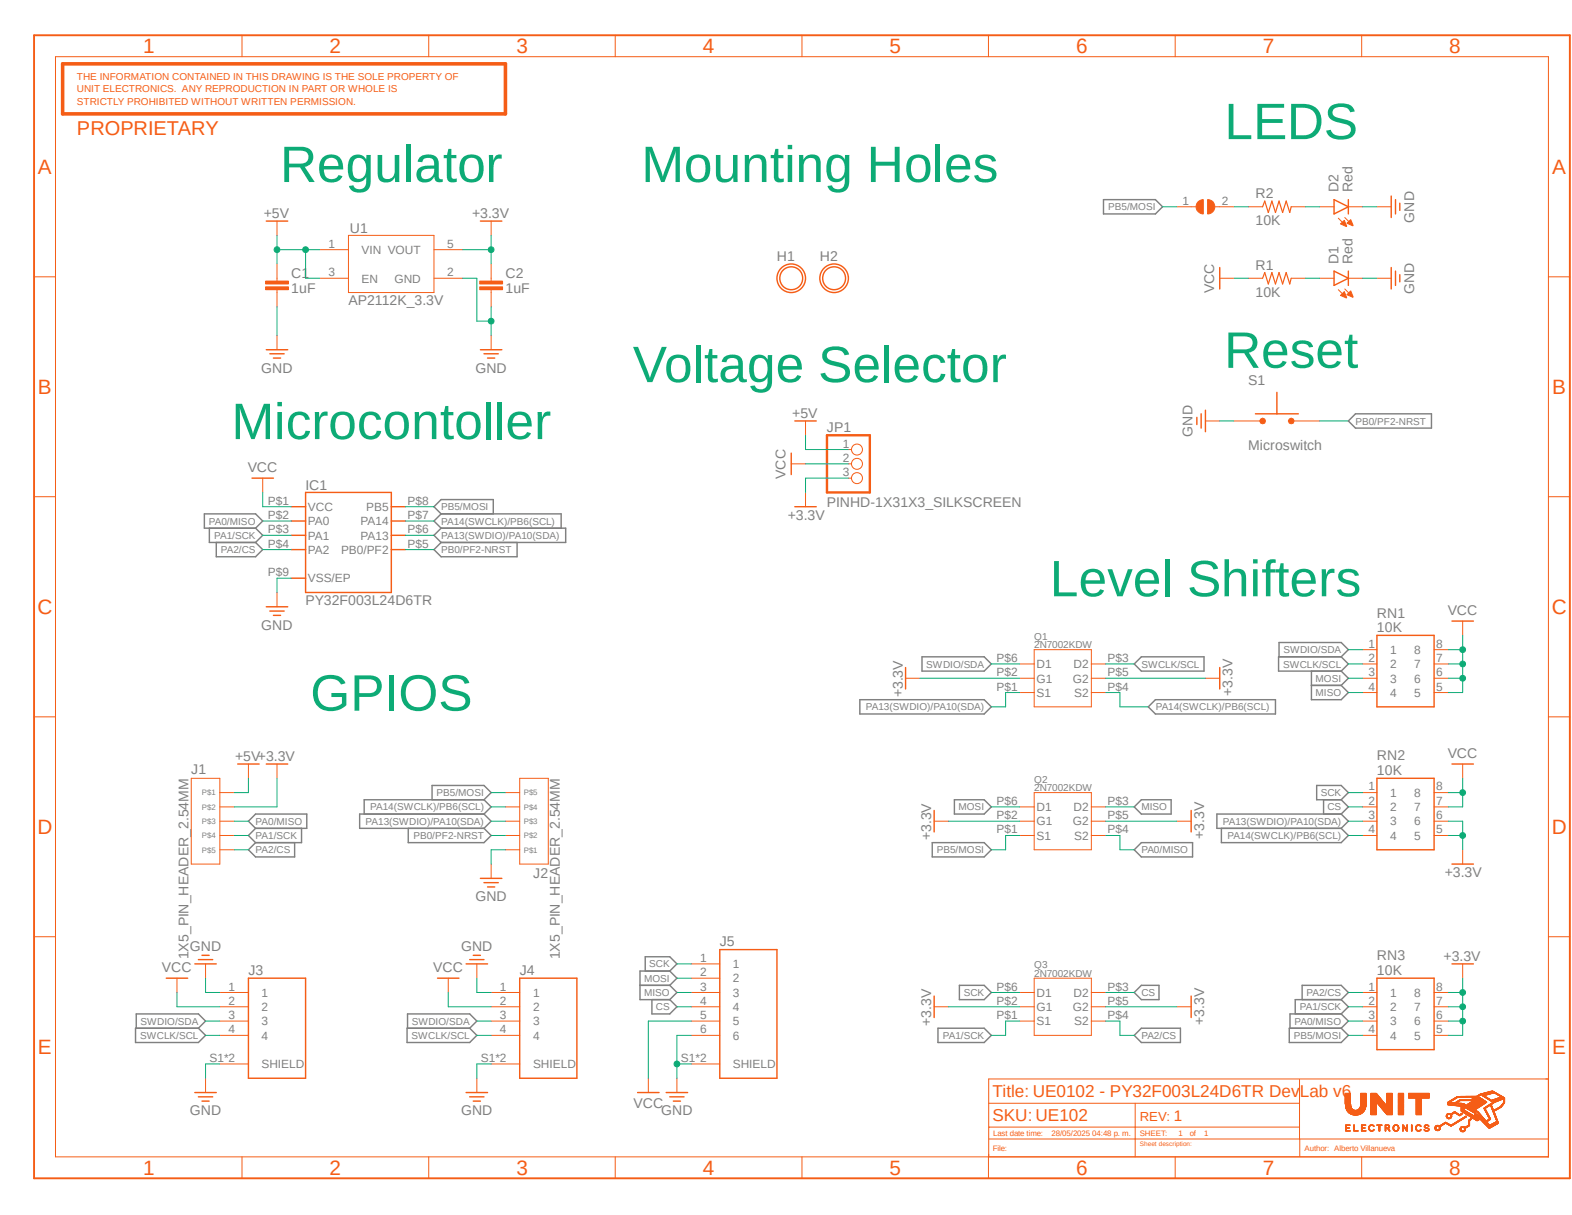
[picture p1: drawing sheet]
<svg xmlns="http://www.w3.org/2000/svg" width="279mm" height="216mm" viewBox="0 0 279 216" stroke-linecap="round" stroke-linejoin="round" font-family="sans-serif">
<defs><g id="words">
<g font-size="9.1" fill="#0dab76">
<text x="217.6" y="24.7">LEDS</text>
<text x="49.8" y="32.3">Regulator</text>
<text x="114" y="32.3">Mounting Holes</text>
<text x="217.6" y="65.4">Reset</text>
<text x="112.5" y="67.9">Voltage Selector</text>
<text x="41.1" y="78">Microcontoller</text>
<text x="186.6" y="106">Level Shifters</text>
<text x="55.2" y="126.3">GPIOS</text>
</g>
<g font-size="3.7" fill="#f55d16">
<text x="25.4" y="9.5">1</text>
<text x="58.6" y="9.5">2</text>
<text x="91.8" y="9.5">3</text>
<text x="124.9" y="9.5">4</text>
<text x="158.1" y="9.5">5</text>
<text x="191.3" y="9.5">6</text>
<text x="224.4" y="9.5">7</text>
<text x="257.6" y="9.5">8</text>
<text x="6.7" y="30.9">A</text>
<text x="275.9" y="30.9">A</text>
<text x="6.7" y="70">B</text>
<text x="275.9" y="70">B</text>
<text x="6.6" y="109.1">C</text>
<text x="275.8" y="109.1">C</text>
<text x="6.6" y="148.3">D</text>
<text x="275.8" y="148.3">D</text>
<text x="6.7" y="187.3">E</text>
<text x="275.9" y="187.3">E</text>
<text x="25.4" y="208.8">1</text>
<text x="58.6" y="208.8">2</text>
<text x="91.8" y="208.8">3</text>
<text x="124.9" y="208.8">4</text>
<text x="158.1" y="208.8">5</text>
<text x="191.3" y="208.8">6</text>
<text x="224.4" y="208.8">7</text>
<text x="257.6" y="208.8">8</text>
</g>
<text font-size="3.6" fill="#f55d16" x="13.7" y="24">PROPRIETARY</text>
<g font-size="3" fill="#f55d16">
<text x="176.4" y="195">Title: UE0102 - PY32F003L24D6TR DevLab v6</text>
<text x="176.4" y="199.2">SKU: UE102</text>
</g>
<text font-size="2.7" fill="#f55d16" x="208.7" y="199.2">1</text>
<g font-size="2.5" fill="#808080">
<text x="223.1" y="35.2">R2</text>
<text x="237.9" y="34.2" transform="rotate(-90 237.9 34.2)">D2</text>
<text x="240.4" y="34.2" transform="rotate(-90 240.4 34.2)">Red</text>
<text x="46.9" y="38.8">+5V</text>
<text x="62.2" y="41.3">U1</text>
<text x="83.9" y="38.8">+3.3V</text>
<text x="223.1" y="40">10K</text>
<text x="251.3" y="39.5" transform="rotate(-90 251.3 39.5)">GND</text>
<text x="138.1" y="46.4">H1</text>
<text x="145.7" y="46.4">H2</text>
<text x="223.1" y="47.9">R1</text>
<text x="237.9" y="46.9" transform="rotate(-90 237.9 46.9)">D1</text>
<text x="240.4" y="46.9" transform="rotate(-90 240.4 46.9)">Red</text>
<text x="51.8" y="52">1uF</text>
<text x="51.8" y="49.4">C1</text>
<text x="89.8" y="52">1uF</text>
<text x="89.8" y="49.4">C2</text>
<text x="215.8" y="52.1" transform="rotate(-90 215.8 52.1)">VCC</text>
<text x="223.1" y="52.7">10K</text>
<text x="251.3" y="52.2" transform="rotate(-90 251.3 52.2)">GND</text>
<text x="61.9" y="54.3">AP2112K_3.3V</text>
<text x="46.4" y="66.2">GND</text>
<text x="84.5" y="66.2">GND</text>
<text x="221.9" y="68.5">S1</text>
<text x="140.8" y="74.3">+5V</text>
<text x="147" y="76.7">JP1</text>
<text x="212" y="77.6" transform="rotate(-90 212 77.6)">GND</text>
<text x="44" y="83.9">VCC</text>
<text x="221.9" y="79.9">Microswitch</text>
<text x="54.3" y="87">IC1</text>
<text x="139.6" y="85.1" transform="rotate(-90 139.6 85.1)">VCC</text>
<text x="140" y="92.3">+3.3V</text>
<text x="147" y="90">PINHD-1X31X3_SILKSCREEN</text>
<text x="54.3" y="107.6">PY32F003L24D6TR</text>
<text x="46.4" y="111.9">GND</text>
<text x="244.7" y="112.3">10K</text>
<text x="244.7" y="109.7">RN1</text>
<text x="257.3" y="109.3">VCC</text>
<text x="160.4" y="123.9" transform="rotate(-90 160.4 123.9)">+3.3V</text>
<text x="219.1" y="123.7" transform="rotate(-90 219.1 123.7)">+3.3V</text>
<text x="34" y="137.5">J1</text>
<text x="41.8" y="135.3">+5V+3.3V</text>
<text x="244.7" y="137.7">10K</text>
<text x="244.7" y="135.1">RN2</text>
<text x="257.3" y="134.7">VCC</text>
<text x="165.5" y="149.3" transform="rotate(-90 165.5 149.3)">+3.3V</text>
<text x="214" y="149.1" transform="rotate(-90 214 149.1)">+3.3V</text>
<text x="256.8" y="155.8">+3.3V</text>
<text x="84.5" y="160.1">GND</text>
<text x="94.8" y="156.1">J2</text>
<text x="28.8" y="172.8">VCC</text>
<text x="33.5" y="170.5" transform="rotate(-90 33.5 170.5)">1X5_PIN_HEADER_2.54MM</text>
<text x="33.7" y="169">GND</text>
<text x="44.2" y="173.2">J3</text>
<text x="77" y="172.8">VCC</text>
<text x="82" y="169">GND</text>
<text x="92.4" y="173.2">J4</text>
<text x="99.5" y="170.5" transform="rotate(-90 99.5 170.5)">1X5_PIN_HEADER_2.54MM</text>
<text x="127.9" y="168.1">J5</text>
<text x="244.7" y="173.2">10K</text>
<text x="244.7" y="170.6">RN3</text>
<text x="256.6" y="170.8">+3.3V</text>
<text x="165.5" y="182.3" transform="rotate(-90 165.5 182.3)">+3.3V</text>
<text x="214" y="182.1" transform="rotate(-90 214 182.1)">+3.3V</text>
<text x="112.6" y="196.9">VCC</text>
<text x="33.7" y="198.2">GND</text>
<text x="82" y="198.2">GND</text>
<text x="117.5" y="198.2">GND</text>
</g>
<text font-size="2.3" fill="#f55d16" x="202.6" y="199.1">REV:</text>
<g font-size="2.1" fill="#808080">
<text x="210.2" y="36.4">1</text>
<text x="217.2" y="36.4">2</text>
<text x="58.4" y="44">1</text>
<text x="64.3" y="45.1">VIN VOUT</text>
<text x="79.5" y="44">5</text>
<text x="58.4" y="49.1">3</text>
<text x="64.3" y="50.2">EN</text>
<text x="70.1" y="50.2">GND</text>
<text x="79.5" y="49.1">2</text>
<text x="149.8" y="79.5">1</text>
<text x="149.8" y="82.1">2</text>
<text x="47.6" y="89.7">P$1</text>
<text x="72.4" y="89.7">P$8</text>
<text x="149.8" y="84.6">3</text>
<text x="47.6" y="92.2">P$2</text>
<text x="47.6" y="94.8">P$3</text>
<text x="54.7" y="90.8">VCC</text>
<text x="54.7" y="93.3">PA0</text>
<text x="54.7" y="95.9">PA1</text>
<text x="64.1" y="95.9">PA13</text>
<text x="64.1" y="93.3">PA14</text>
<text x="65.1" y="90.8">PB5</text>
<text x="72.4" y="94.8">P$6</text>
<text x="72.4" y="92.2">P$7</text>
<text x="47.6" y="97.3">P$4</text>
<text x="54.7" y="98.4">PA2</text>
<text x="60.6" y="98.4">PB0/PF2</text>
<text x="72.4" y="97.3">P$5</text>
<text x="47.6" y="102.4">P$9</text>
<text x="54.7" y="103.5">VSS/EP</text>
<text x="177.1" y="117.6">P$6</text>
<text x="184.2" y="118.7">D1</text>
<text x="190.8" y="118.7">D2</text>
<text x="196.8" y="117.6">P$3</text>
<text x="243.2" y="115.1">1</text>
<text x="243.2" y="117.6">2</text>
<text x="247.1" y="116.2">1</text>
<text x="247.1" y="118.7">2</text>
<text x="251.4" y="118.7">7</text>
<text x="251.4" y="116.2">8</text>
<text x="255.3" y="117.6">7</text>
<text x="255.3" y="115.1">8</text>
<text x="177.1" y="120.2">P$2</text>
<text x="177.1" y="122.7">P$1</text>
<text x="184.2" y="121.3">G1</text>
<text x="184.2" y="123.8">S1</text>
<text x="190.7" y="121.3">G2</text>
<text x="190.9" y="123.8">S2</text>
<text x="196.8" y="120.2">P$5</text>
<text x="196.8" y="122.7">P$4</text>
<text x="243.2" y="120.2">3</text>
<text x="243.2" y="122.7">4</text>
<text x="247.1" y="121.3">3</text>
<text x="247.1" y="123.8">4</text>
<text x="251.4" y="123.8">5</text>
<text x="251.4" y="121.3">6</text>
<text x="255.3" y="122.7">5</text>
<text x="255.3" y="120.2">6</text>
<text x="177.1" y="143">P$6</text>
<text x="196.8" y="143">P$3</text>
<text x="243.2" y="140.5">1</text>
<text x="243.2" y="143">2</text>
<text x="247.1" y="141.6">1</text>
<text x="251.4" y="141.6">8</text>
<text x="255.3" y="143">7</text>
<text x="255.3" y="140.5">8</text>
<text x="177.1" y="145.5">P$2</text>
<text x="177.1" y="148.1">P$1</text>
<text x="184.2" y="144.1">D1</text>
<text x="184.2" y="146.7">G1</text>
<text x="184.2" y="149.2">S1</text>
<text x="190.7" y="146.7">G2</text>
<text x="190.8" y="144.1">D2</text>
<text x="190.9" y="149.2">S2</text>
<text x="196.8" y="145.5">P$5</text>
<text x="196.8" y="148.1">P$4</text>
<text x="243.2" y="145.5">3</text>
<text x="243.2" y="148.1">4</text>
<text x="247.1" y="144.1">2</text>
<text x="247.1" y="146.7">3</text>
<text x="247.1" y="149.2">4</text>
<text x="251.4" y="149.2">5</text>
<text x="251.4" y="146.7">6</text>
<text x="251.4" y="144.1">7</text>
<text x="255.3" y="148.1">5</text>
<text x="255.3" y="145.5">6</text>
<text x="124.4" y="170.9">1</text>
<text x="124.4" y="173.5">2</text>
<text x="130.3" y="172">1</text>
<text x="40.6" y="176">1</text>
<text x="40.6" y="178.6">2</text>
<text x="46.5" y="177.1">1</text>
<text x="46.5" y="179.7">2</text>
<text x="88.9" y="176">1</text>
<text x="88.9" y="178.6">2</text>
<text x="94.7" y="177.1">1</text>
<text x="94.7" y="179.7">2</text>
<text x="124.4" y="176">3</text>
<text x="124.4" y="178.6">4</text>
<text x="130.3" y="174.6">2</text>
<text x="130.3" y="177.1">3</text>
<text x="130.3" y="179.7">4</text>
<text x="177.1" y="176">P$6</text>
<text x="177.1" y="178.6">P$2</text>
<text x="184.2" y="177.1">D1</text>
<text x="184.2" y="179.7">G1</text>
<text x="190.7" y="179.7">G2</text>
<text x="190.8" y="177.1">D2</text>
<text x="196.8" y="178.6">P$5</text>
<text x="196.8" y="176">P$3</text>
<text x="243.2" y="176">1</text>
<text x="243.2" y="178.6">2</text>
<text x="247.1" y="177.1">1</text>
<text x="247.1" y="179.7">2</text>
<text x="251.4" y="179.7">7</text>
<text x="251.4" y="177.1">8</text>
<text x="255.3" y="178.6">7</text>
<text x="255.3" y="176">8</text>
<text x="40.6" y="181.1">3</text>
<text x="40.6" y="183.6">4</text>
<text x="46.5" y="182.2">3</text>
<text x="46.5" y="184.7">4</text>
<text x="88.9" y="181.1">3</text>
<text x="88.9" y="183.6">4</text>
<text x="94.7" y="182.2">3</text>
<text x="94.7" y="184.7">4</text>
<text x="124.4" y="181.1">5</text>
<text x="124.4" y="183.6">6</text>
<text x="130.3" y="182.2">5</text>
<text x="130.3" y="184.7">6</text>
<text x="177.1" y="181.1">P$1</text>
<text x="184.2" y="182.2">S1</text>
<text x="190.9" y="182.2">S2</text>
<text x="196.8" y="181.1">P$4</text>
<text x="243.2" y="181.1">3</text>
<text x="243.2" y="183.6">4</text>
<text x="247.1" y="182.2">3</text>
<text x="247.1" y="184.7">4</text>
<text x="251.4" y="184.7">5</text>
<text x="251.4" y="182.2">6</text>
<text x="255.3" y="183.6">5</text>
<text x="255.3" y="181.1">6</text>
<text x="37.3" y="188.7">S1*2</text>
<text x="46.5" y="189.8">SHIELD</text>
<text x="85.5" y="188.7">S1*2</text>
<text x="94.7" y="189.8">SHIELD</text>
<text x="121" y="188.7">S1*2</text>
<text x="130.3" y="189.8">SHIELD</text>
</g>
<g font-size="1.8" fill="#f55d16">
<text x="13.7" y="14.1">THE INFORMATION CONTAINED IN THIS DRAWING IS THE SOLE PROPERTY OF</text>
<text x="13.7" y="16.4">UNIT ELECTRONICS. ANY REPRODUCTION IN PART OR WHOLE IS</text>
<text x="13.7" y="18.7">STRICTLY PROHIBITED WITHOUT WRITTEN PERMISSION.</text>
</g>
<g font-size="1.8" fill="#808080">
<text x="197" y="37.4">PB5/MOSI</text>
<text x="240.9" y="75.4">PB0/PF2-NRST</text>
<text x="37.1" y="93.2">PA0/MISO</text>
<text x="38.1" y="95.8">PA1/SCK</text>
<text x="78.4" y="90.7">PB5/MOSI</text>
<text x="78.4" y="93.2">PA14(SWCLK)/PB6(SCL)</text>
<text x="78.4" y="95.8">PA13(SWDIO)/PA10(SDA)</text>
<text x="39.2" y="98.3">PA2/CS</text>
<text x="78.4" y="98.3">PB0/PF2-NRST</text>
<text x="183.8" y="113.7">Q1</text>
<text x="164.6" y="118.6">SWDIO/SDA</text>
<text x="183.8" y="115.2">2N7002KDW</text>
<text x="202.9" y="118.6">SWCLK/SCL</text>
<text x="228.1" y="118.6">SWCLK/SCL</text>
<text x="228.1" y="116.1">SWDIO/SDA</text>
<text x="233.8" y="121.2">MOSI</text>
<text x="233.8" y="123.7">MISO</text>
<text x="153.9" y="126.2">PA13(SWDIO)/PA10(SDA)</text>
<text x="205.4" y="126.2">PA14(SWCLK)/PB6(SCL)</text>
<text x="77.6" y="141.5">PB5/MOSI</text>
<text x="183.8" y="140.6">2N7002KDW</text>
<text x="183.8" y="139.1">Q2</text>
<text x="234.7" y="141.5">SCK</text>
<text x="45.4" y="146.6">PA0/MISO</text>
<text x="45.4" y="149.1">PA1/SCK</text>
<text x="65" y="146.6">PA13(SWDIO)/PA10(SDA)</text>
<text x="65.8" y="144">PA14(SWCLK)/PB6(SCL)</text>
<text x="73.5" y="149.1">PB0/PF2-NRST</text>
<text x="170.4" y="144">MOSI</text>
<text x="202.9" y="144">MISO</text>
<text x="217.3" y="146.6">PA13(SWDIO)/PA10(SDA)</text>
<text x="218.1" y="149.1">PA14(SWCLK)/PB6(SCL)</text>
<text x="235.9" y="144">CS</text>
<text x="45.4" y="151.6">PA2/CS</text>
<text x="166.5" y="151.6">PB5/MOSI</text>
<text x="202.9" y="151.6">PA0/MISO</text>
<text x="115.4" y="171.9">SCK</text>
<text x="183.8" y="173.6">2N7002KDW</text>
<text x="183.8" y="172">Q3</text>
<text x="114.5" y="174.5">MOSI</text>
<text x="114.5" y="177">MISO</text>
<text x="116.6" y="179.5">CS</text>
<text x="171.3" y="177">SCK</text>
<text x="202.9" y="177">CS</text>
<text x="231" y="179.5">PA1/SCK</text>
<text x="232.2" y="177">PA2/CS</text>
<text x="24.9" y="184.6">SWCLK/SCL</text>
<text x="25" y="182.1">SWDIO/SDA</text>
<text x="73.2" y="184.6">SWCLK/SCL</text>
<text x="73.2" y="182.1">SWDIO/SDA</text>
<text x="167.6" y="184.6">PA1/SCK</text>
<text x="202.9" y="184.6">PA2/CS</text>
<text x="230" y="184.6">PB5/MOSI</text>
<text x="230.1" y="182.1">PA0/MISO</text>
</g>
<g font-size="1.4" fill="#808080">
<text x="35.9" y="141.3">P$1</text>
<text x="35.9" y="143.9">P$2</text>
<text x="93.1" y="143.9">P$4</text>
<text x="93.1" y="141.3">P$5</text>
<text x="35.9" y="146.4">P$3</text>
<text x="35.9" y="149">P$4</text>
<text x="93.1" y="149">P$2</text>
<text x="93.1" y="146.4">P$3</text>
<text x="35.9" y="151.5">P$5</text>
<text x="93.1" y="151.5">P$1</text>
</g>
<g font-size="1.4" fill="#f55d16">
<text x="176.5" y="201.9">Last date time:</text>
<text x="186.9" y="201.9">28/05/2025 04:48 p. m.</text>
<text x="202.6" y="201.8">SHEET:</text>
<text x="209.5" y="201.9">1</text>
<text x="211.5" y="201.9">of</text>
<text x="214" y="201.9">1</text>
<text x="176.4" y="204.6">File:</text>
<text x="231.9" y="204.5">Author: Alberto Villanueva</text>
</g>
<text font-size="1.1" fill="#f55d16" x="202.6" y="203.7">Sheet description:</text>
</g></defs>
<path d="M5.5 5.9l273.9 204M279.4 5.9l-273.9 204" fill="none" stroke="#fff" stroke-width=".18"/>
<g fill="none" stroke="#808080" stroke-width=".25">
<path d="M196.1 35.5h9.3l1.2 1.2-1.2 1.3h-9.3zM239.6 74.8l1.3-1.3h13.5v2.6h-13.5zM36.3 91.3h9.1l1.3 1.3-1.3 1.3h-9.1zM37.2 93.9v2.5h8.2M38.4 96.4v2.5h7l1.3-1.2-1.3-1.3M45.4 93.9l1.3 1.2-1.3 1.3M78.4 93.9h22.1v2.5h-22.1M78.4 91.3h21.3v2.6M78.4 91.3l-1.3-1.3 1.3-1.2h9.3v2.5M78.4 96.4l-1.3 1.3 1.3 1.2h13.5v-2.5M78.4 91.3l-1.3 1.3 1.3 1.3M78.4 93.9l-1.3 1.2 1.3 1.3"/>
<path d="M163.9 116.7h11l1.3 1.3-1.3 1.3h-11zM202.9 116.7h11.1v2.6h-11.1l-1.3-1.3zM227.3 116.7v-2.5h11.1l1.2 1.2-1.2 1.3M233.1 119.3v5h5.3l1.2-1.2-1.2-1.3M238.4 116.7h-11.2v2.6h11.2M238.4 116.7l1.2 1.3-1.2 1.3M238.4 119.3l1.2 1.2-1.2 1.3M152.8 124.3h22.1l1.3 1.3-1.3 1.3h-22.1zM205.4 124.3h21.3v2.6h-21.3l-1.3-1.3zM233.1 121.8h5.3M234 139.6h4.4l1.2 1.2-1.2 1.3h-4.4zM45.4 144.7h9.1v2.5h-9.1l-1.2-1.3z"/>
<path d="M45.4 149.7l-1.2 1.3 1.2 1.3h7v-2.6M45.4 147.2l-1.2 1.3 1.2 1.2M53.6 147.2v2.5h-8.2M72.6 147.2v2.5h13.4l1.3-1.2-1.3-1.3M76.8 142.1v-2.5h9.2l1.3 1.2-1.3 1.3M86 144.7h-22.1v2.5h22.1M86 142.1h-21.3v2.6M86 142.1l1.3 1.3-1.3 1.3M86 144.7l1.3 1.2-1.3 1.3M165.7 149.7h9.2l1.3 1.3-1.3 1.3h-9.2zM169.6 142.1h5.3l1.3 1.3-1.3 1.3h-5.3zM201.6 143.4l1.3-1.3h5.3v2.6h-5.3z"/>
<path d="M201.6 151l1.3-1.3h9.1v2.6h-9.1zM217.1 147.2v2.5h21.3l1.2-1.2-1.2-1.3M235.2 142.1v2.6M238.4 144.7h-22.1v2.5h22.1M238.4 144.7l1.2 1.2-1.2 1.3M238.4 142.1l1.2 1.3-1.2 1.3M113.7 175.1h5.3M114.7 172.6v-2.6h4.3l1.3 1.3-1.3 1.3M115.9 177.6v2.6h3.1l1.3-1.3-1.3-1.3M119 172.6h-5.3v5h5.3M119 172.6l1.3 1.2-1.3 1.3M119 175.1l1.3 1.3-1.3 1.2"/>
<path d="M170.5 175.1h4.4l1.3 1.3-1.3 1.2h-4.4zM201.6 176.4l1.3-1.3h3.1v2.5h-3.1zM231.4 177.6v-2.5h7l1.2 1.3-1.2 1.2M238.4 177.6l1.2 1.3-1.2 1.3M238.4 177.6h-8.2v2.6M24.1 182.7h11.2l1.2 1.3-1.2 1.3h-11.2zM24.2 182.7v-2.5h11.1l1.2 1.2-1.2 1.3M72.3 182.7h11.2l1.3 1.3-1.3 1.3h-11.2zM72.4 182.7v-2.5h11.1l1.3 1.2-1.3 1.3M166.7 182.7h8.2l1.3 1.3-1.3 1.3h-8.2zM202.9 182.7h6.9v2.6h-6.9l-1.3-1.3zM229.2 182.7h9.2l1.2 1.3-1.2 1.3h-9.2z"/>
<path d="M238.4 180.2l1.2 1.2-1.2 1.3M238.4 180.2h-9.1v2.5"/>
</g>
<path d="M6.1 6.3h272.9v203.1h-272.9z" fill="none" stroke="#f55d16" stroke-width=".34"/>
<g fill="none" stroke="#f55d16" stroke-width=".18">
<path d="M9.9 10.1h265.3v195.5h-265.3zM43 6.3v3.8M76.2 6.3v3.8M109.3 6.3v3.8M142.5 6.3v3.8M175.7 6.3v3.8M208.9 6.3v3.8M242 6.3v3.8M6.1 49.2h3.8M56.9 44.4h5M56.9 49.4h5M61.9 41.8h15.2v10.2h-15.2z"/>
<path d="M77.1 44.4h5.1M77.1 49.4h5.1M87.3 59.6v2.5M275.2 49.2h3.8M6.1 88.3h3.8M275.2 88.3h3.8M49.2 105.3v2.5M6.1 127.4h3.8M275.2 127.4h3.8M6.1 166.5h3.8M275.2 166.5h3.8M175.7 196h55.3"/>
<path d="M201.8 196v9.6M231 191.8v10.6M239.1 196h.9M239.1 196.2h.9M239.1 196.1h.9M239.1 195.9h.9M239.1 195.8h.9M239.1 195.7h.9M239.1 195.6h.9M239.1 195.5h.9M239.1 195.4h.9M239.1 195.3h.9"/>
<path d="M239.1 195.2h.9M239.1 195.1h.9M239.1 195h.9M239.1 194.9h.9M239.1 194.8h.9M239.1 194.7h.9M239.1 194.6h.9M239.1 194.5h.9M239.1 194.4h.9M239.1 194.3h.9M239.1 196.6h1M239.1 196.5h1"/>
<path d="M239.1 196.4h1M239.1 196.3h1M239.2 200h.7M239.2 199.9h.7M239.2 196.8h1M239.2 196.7h1M239.2 196.7h.9M239.2 197h1.1M239.2 196.9h1M239.3 197.1h1M239.3 197h1M239.3 197.1h1.2"/>
<path d="M239.3 197.1h1.1M239.4 197.3h1.4M239.4 197.2h1.2M239.4 197.2h1.1M239.4 197.4h3.1M239.4 197.3h3.1M239.4 197.4h3M239.5 197.4h2.9M239.5 197.5h2.9M239.6 197.6h2.7M239.6 197.7h2.6M239.7 197.7h2.5"/>
<path d="M239.7 197.7h2.4M239.8 197.8h2.3M239.9 197.9h2.1M239.9 197.9h2M240 198h1.9M240.1 198h1.7M240.2 198h1.5M240.3 198.1h1.3M240.5 198.1h.9M240.6 200h.1M240.6 199.9h.1M240.7 198.2h.5"/>
<path d="M241.1 197.3h.1M241.1 197.3h1.4M241.3 197.2h1.3M241.4 197.2h1.2M241.4 197.1h1.2M241.5 197.1h1.1M241.6 197h1.1M241.6 196.9h1.1M241.7 196.9h1M241.7 196.8h1M241.8 196.7h.9M241.8 196.6h1"/>
<path d="M241.8 196.5h1M241.9 196h.9M241.9 196.5h.9M241.9 196.4h.9M241.9 196.3h.9M241.9 196.2h.9M241.9 196.1h.9M241.9 195.9h.9M241.9 195.8h.9M241.9 195.7h.9M241.9 195.6h.9M241.9 195.5h.9"/>
<path d="M241.9 195.4h.9M241.9 195.3h.9M241.9 195.2h.9M241.9 195.1h.9M241.9 195h.9M241.9 194.9h.9M241.9 194.8h.9M241.9 194.7h.9M241.9 194.6h.9M241.9 194.5h.9M241.9 194.4h.9M241.9 194.3h.9"/>
<path d="M242 200h.7M242 199.9h.7M243.4 200h.3M243.5 199.9h.6M243.6 199.9h.4M243.7 196h.9M243.7 198.1h.9M243.7 198h.9M243.7 197.9h.9M243.7 197.8h.9M243.7 197.7h.9M243.7 197.6h.9"/>
<path d="M243.7 197.5h.9M243.7 197.4h.9M243.7 197.3h.9M243.7 197.2h.9M243.7 197.1h.9M243.7 197h.9M243.7 196.9h.9M243.7 196.8h.9M243.7 196.7h.9M243.7 196.6h.9M243.7 196.5h.9M243.7 196.4h.9"/>
<path d="M243.7 196.3h.9M243.7 196.2h.9M243.7 196.1h.9M243.7 195.9h.9M243.7 195.8h2.2M243.7 195.7h2.1M243.7 195.6h2M243.7 195.5h2M243.7 195.5h1.9M243.7 195.4h1.8M243.7 195.3h1.8M243.7 195.3h1.7"/>
<path d="M243.7 195.2h1.7M243.7 195.2h1.6M243.7 195.1h1.6M243.7 195h1.5M243.7 194.9h1.5M243.7 194.9h1.4M243.7 194.8h1.4M243.7 194.7l1.3 .1M243.7 194.7h1.2M243.7 194.6h1.2M243.7 194.5h1.1M243.7 194.4h1"/>
<path d="M243.7 194.3h.9M243.9 200h.2M244.7 195.9h1.2M244.7 200h.9M244.7 199.9h.9M244.7 196h1.3M244.7 195.9h1.3M244.8 196h1.2M244.8 196h1.3M244.9 196.1h1.2M244.9 196.2h1.3M245 196.3h1.3"/>
<path d="M245.1 196.3h1.2M245.1 196.4h1.3M245.2 196.5h1.2M245.2 196.4h1.2M245.2 196.5h2.2M245.2 196.6h2.2M245.3 196.7h2.1M245.3 196.6h2.1M245.4 196.7h2M245.4 196.8h2M245.5 196.8h1.9M245.5 196.9h1.9"/>
<path d="M245.6 197h1.8M245.7 197.1h1.7M245.7 197.2h1.7M245.8 197.2h1.6M245.8 197.3h1.6M245.9 197.3h1.5M245.9 197.4h1.5M246 197.4h1.4M246 197.5h1.4M246.1 197.6h1.3M246.1 197.7h1.3M246.2 200h.7"/>
<path d="M246.2 199.9h.7M246.2 199.9h.6M246.2 197.7h1.2M246.3 197.8h1.1M246.3 197.9h1.1M246.4 197.9h1M246.4 198h1M246.5 198h.9M246.5 196h.9M246.5 198.1h.9M246.5 196.5h.9M246.5 196.4h.9"/>
<path d="M246.5 196.3h.9M246.5 196.2h.9M246.5 196.1h.9M246.5 195.9h.9M246.5 195.8h.9M246.5 195.7h.9M246.5 195.6h.9M246.5 195.5h.9M246.5 195.4h.9M246.5 195.3h.9M246.5 195.2h.9M246.5 195.1h.9"/>
<path d="M246.5 195h.9M246.5 194.9h.9M246.5 194.8h.9M246.5 194.7h.9M246.5 194.6h.9M246.5 194.5h.9M246.5 194.4h.9M246.5 194.3h.9M246.7 199.9h.1M247.8 200h.2M247.8 199.9h.6M247.9 199.9h.4"/>
<path d="M248 199.9h.1M248.2 199.9h.1M248.2 200h.3M248.5 196h1M248.5 198.1h1M248.5 198h1M248.5 197.9h1M248.5 197.8h1M248.5 197.7h1M248.5 197.6h1M248.5 197.5h1M248.5 197.4h1"/>
<path d="M248.5 197.3h1M248.5 197.2h1M248.5 197.1h1M248.5 197h1M248.5 196.9h1M248.5 196.8h1M248.5 196.7h1M248.5 196.6h1M248.5 196.5h1M248.5 196.4h1M248.5 196.3h1M248.5 196.2h1"/>
<path d="M248.5 196.1h1M248.5 195.9h1M248.5 195.8h1M248.5 195.7h1M248.5 195.6h1M248.5 195.5h1M248.5 195.4h1M248.5 195.3h1M248.5 195.2h1M248.5 195.1h1M248.5 195h1M248.5 194.9h1"/>
<path d="M248.5 194.8h1M248.5 194.7h1M248.5 194.6h1M248.5 194.5h1M248.5 194.4h1M248.5 194.3h1M249.3 200h.2M249.3 199.9h.1M250.1 200h.1M250.1 199.9h.1M250.4 195.1h3.6M250.4 195h3.6"/>
<path d="M250.4 194.9h3.6M250.4 194.8h3.6M250.4 194.7h3.6M250.4 194.6h3.6M250.4 194.5h3.6M250.4 194.4h3.6M250.4 194.3h3.6M250.9 200h.1M250.9 199.9h.1M251.7 196h.9M251.7 198.1h.9M251.7 198h.9"/>
<path d="M251.7 197.9h.9M251.7 197.8h.9M251.7 197.7h.9M251.7 197.6h.9M251.7 197.5h.9M251.7 197.4h.9M251.7 197.3h.9M251.7 197.2h.9M251.7 197.1h.9M251.7 197h.9M251.7 196.9h.9M251.7 196.8h.9"/>
<path d="M251.7 196.7h.9M251.7 196.6h.9M251.7 196.5h.9M251.7 196.4h.9M251.7 196.3h.9M251.7 196.2h.9M251.7 196.1h.9M251.7 195.9h.9M251.7 195.8h.9M251.7 195.7h.9M251.7 195.6h.9M251.7 195.5h.9"/>
<path d="M251.7 195.4h.9M251.7 195.3h.9M251.7 195.2h.9M251.8 200h.2M251.8 199.9h.6M251.9 199.9h.4M252 199.9h.1M252.2 199.9h.1M252.3 200h.2M253.2 200h.2M253.3 199.9h.5M253.4 199.9h.3"/>
<path d="M253.7 200h.2M255.4 200h.3M255.4 200h.1M255.6 200h.1M256 200h.3M256.1 199.9h.3M256.1 199.9h.4M256.2 199.9h.3M256.3 199.8h.3M256.4 199.7h.4M256.5 199.7h.3M256.5 199.6h.3"/>
<path d="M256.6 199.6h.7M256.7 199.6h.5M256.8 199.5h.3M256.9 199.4h.1M257 199.6h.4M257 198.4h.2M257 198.3h.2M257 198.2h.2M257.1 198.2h.2M257.1 198.1h.2M257.1 199.7h.3M257.1 198.5h.2"/>
<path d="M257.1 198h.3M257.1 198.6h.2M257.2 198h.9M257.2 199.7h.3M257.2 198.7h.7M257.2 198.6h.2M257.2 198h1M257.3 199.8h.3M257.3 198.7h.6M257.3 197.9h.5M257.3 198.8h.5M257.3 196h.2"/>
<path d="M257.3 196.3h1.7M257.3 196.3h1.3M257.3 196.3h.8M257.3 196.2h.4M257.3 196.2h.2M257.3 196.1h.2M257.3 196h1.9M257.3 196h1.6M257.3 195.9h1.1M257.3 195.9h.6M257.4 197.9h.3M257.4 195.8h.3"/>
<path d="M257.4 199.9h.4M257.4 198.8h.3M257.4 195.8h.4M257.4 198.8h.1M257.5 199.9h.3M257.5 195.7h.4M257.6 199.9h.6M257.6 200h.5M257.6 198h.5M257.6 198.6h.3M257.7 196.4h1.6M257.7 198.1h.3"/>
<path d="M257.7 195.6h.4M257.7 198.6h.2M257.8 198.1h.2M257.8 198.5h.2M257.8 196l2 .1M257.8 198.2h.2M257.8 195.6h.3M257.8 196.4h.1M257.9 195.5h.3M257.9 198.5h.1M257.9 198.4h.1M257.9 198.3h.1"/>
<path d="M257.9 198.2h.1M257.9 196.4h.1M257.9 195.5h.4M258 199.9h.3M258 197.9h.3M258 195.7h-.4M258 195.5h.3M258 199.9h.4M258.1 197.8h.3M258.1 196.4h1.7M258.1 195.4h.3M258.1 199.8h.3"/>
<path d="M258.1 196.3h.1M258.1 196v.1M258.1 195.4h.4M258.2 199.8h.3M258.2 196.3h.1M258.2 197.7h.7M258.2 195.3h.3M258.2 199.7h.4M258.2 196l.1 .1M258.3 197.7h.5M258.3 195.3h.3M258.3 199.7h.4"/>
<path d="M258.4 197.7h.3M258.4 195.2h.3M258.4 197.6h.3M258.4 196.1h1.7M258.4 199.6h.3M258.4 199.6h.4M258.5 195.2h.3M258.5 196.5h1.4M258.5 199.6h.4M258.5 197.5l.1 .1M258.5 195.9v.1M258.6 195.1h.3"/>
<path d="M258.6 199.5h.3M258.7 197.8h.3M258.7 195.9h.3M258.7 195.1h.3M258.7 199.5h.3M258.7 195h.3M258.7 199.4h.3M258.8 197.9h.3M258.8 195.8h.3M258.8 195h.7M258.8 199.4h.3M258.8 197.9h.4"/>
<path d="M258.8 196.1h1.4M258.9 195.8h.3M258.9 194.9h3.7M258.9 199.3h.3M258.9 198h.3M258.9 196.5h.1M259 196.5h.9M259 195.7h.2M259 199.3h.2M259 198h.3M259 194.9h3.7M259.1 198.1h.6"/>
<path d="M259.2 198.1h.5M259.2 195.6h.3M259.2 199.2h.3M259.2 196.2h1.1M259.2 195.6h2.3M259.2 199.1h.3M259.2 196.4h.1M259.2 198.2h.4M259.3 196.6h.6M259.3 195.5h2.3M259.3 199.1h.3M259.3 198.2h.2"/>
<path d="M259.3 196.2h.1M259.4 195.5h2.2M259.4 199.1h.3M259.4 198.2h.1M259.4 195.7h-.4M259.4 195.5h2.3M259.4 199.2l-.4 .1M259.4 199h.4M259.4 198.2v.1M259.5 196.2h.1M259.5 198h.3M259.5 199h.3"/>
<path d="M259.6 198.9h.3M259.6 198h.3M259.6 194.8h3.2M259.6 198.9h.4M259.7 197.9h.2M259.7 198.8h.4M259.7 197.4l.4 .1M259.7 197.4h.2M259.7 197.3h.2M259.7 197.2h.2M259.7 197.1h.2M259.7 197h.2"/>
<path d="M259.7 196.9h.2M259.7 196.8h.2M259.7 196.7h.2M259.7 196.6h.2M259.7 196l.1 .1M259.8 197.8l-.1 .1M259.8 197.5h.3M259.8 196.2h.5M259.8 198.8h.3M259.8 198.8h.4M259.9 197.6h.3M259.9 198.7h.3"/>
<path d="M260 197.6h.3M260 198.7h.3M260 197.7h.3M260.1 196.3h.3M260.1 198.6h.2M260.1 197.7h.3M260.1 198.6h.3M260.1 197.4h.4M260.1 197.4h.3M260.1 197.3h.2M260.1 197.2h.2M260.1 197.1h.2"/>
<path d="M260.1 197h.2M260.1 196.9h.2M260.1 196.8h.2M260.1 196.8h.5M260.1 196.7h.5M260.1 196.7h.4M260.1 196.6h.3M260.1 196.5l.2 .1M260.1 196.5h.1M260.1 196.3h.4M260.2 197.7h.3M260.2 198.5h.3"/>
<path d="M260.2 197.8h.4M260.2 197.4l.4 .1M260.2 196.3h.4M260.3 198.5h.3M260.3 197.8h.3M260.3 196.4h.3M260.3 197.5h.4M260.3 196.8h.4M260.3 196.4h.4M260.4 197.9h.3M260.4 198.4h.3M260.4 197.9h.4"/>
<path d="M260.4 197.6h.4M260.4 196.8h.4M260.4 196.5h.4M260.5 198.4h.1M260.5 198h.3M260.5 197.6h.4M260.5 196.9h.3M260.5 196.5h.4M260.6 198h.3M260.6 197.7h.3M260.6 196.9h.3M260.6 198.3v.1"/>
<path d="M260.6 196.6h.4M260.6 197.7h.4M260.6 197h.4M260.7 198.1h.4M260.7 197.7h.4M260.7 197h.4M260.7 196.6h.4M260.8 196.3h.4M260.8 198.1h.3M260.8 197.8h.3M260.8 197.1h.4M260.8 196.7h.4"/>
<path d="M260.8 196.3h.3M260.9 198.2h.3M260.9 197.8h.3M260.9 196.3h.3M260.9 196.2h.3M260.9 197.1h.3M260.9 196.7h.3M260.9 196.2h.6M260.9 200h.3M260.9 197.9h.4M260.9 197.1h.4M260.9 196.4h.4"/>
<path d="M260.9 198.2h.4M261 196.8h.3M261 196.4h.4M261 196.1h.5M261 198.2h.3M261 199.9h.2M261 197.9h.3M261 197.2h.4M261.1 199.9h.1M261.1 198h.4M261.1 196.8h.3M261.1 196.1h.3"/>
<path d="M261.1 199.8h.1M261.1 199.7h.1M261.1 199.6h.1M261.1 199.5h.1M261.1 199.4h.1M261.1 199.3h.1M261.1 199.2h.1M261.1 199.1h.1M261.1 199.1h.2M261.1 199h.3M261.1 198.3h.3M261.1 196h.4"/>
<path d="M261.1 197.2h.4M261.1 196.5h.4M261.1 198.3l.4 .1M261.2 198h.3M261.2 197.3h.3M261.2 196.8h.3M261.2 196.5h.3M261.2 199h.3M261.2 196.9h.3M261.2 196h.3M261.2 198.9h.3M261.2 198h.4"/>
<path d="M261.2 197.3h.4M261.2 196.6h.5M261.2 196.2h.4M261.2 196h.7M261.3 198.1h.4M261.3 196.9h.3M261.3 198.9h.2M261.3 198.4h.3M261.3 197.4h.4M261.3 196.3h.4M261.3 195.9h.5M261.3 198.8h.2"/>
<path d="M261.3 198.5h.4M261.4 198.1h.3M261.4 197.4h.3M261.4 197h.3M261.4 196.3h.3M261.4 198.8h.1M261.4 196.6h.3M261.4 195.9h.3M261.4 198.5h.3M261.5 198.2h.3M261.5 197.4l.4 .1M261.5 197h.3"/>
<path d="M261.5 196.7h.3M261.5 196.3h.3M261.5 195.8h.2M261.5 195.4h.3M261.5 197.1h.4M261.5 195.8h.3M261.5 198.5h.3M261.5 198.2h.4M261.5 196.4h.4M261.5 198.6h.4M261.6 197.1h.4M261.6 196.7h.3"/>
<path d="M261.6 195.7h.6M261.6 195.3h.3M261.6 198.2h.3M261.6 197.5h.4M261.6 196.8h.4M261.6 196.4h.4M261.6 196h.4M261.6 198.6h.4M261.7 197.6h.3M261.7 197.1h.3M261.7 195.7h.5M261.7 195.3h.3"/>
<path d="M261.7 198.3h.3M261.7 196h.3M261.7 197.2h.4M261.7 196.8h.4M261.7 196.5h.3M261.7 195.2h.3M261.7 198.7h.3M261.7 198.3l.6 .1M261.7 197.6h.4M261.7 196.1h.4M261.7 198.7h.4M261.8 196.5h.3"/>
<path d="M261.8 195.6h.3M261.8 195.2h.3M261.8 197.7h.4M261.8 197.2h.4M261.8 196.8h.4M261.8 196.6h.5M261.8 196.1h.4M261.8 195.6h.7M261.8 195.2h.4M261.8 198.8h.4M261.9 197.7h.4M261.9 197.3h.3"/>
<path d="M261.9 196.9h.3M261.9 196.2h.4M261.9 198.4h.4M261.9 195.5h.5M261.9 198.8h.3M262 197.7h.3M262 197.3h.3M262 196.9h.6M262 196.2h.3M262 195.8h.3M262 195.1h.3M262 198.8h.3"/>
<path d="M262 198.5h.3M262 196.6h.3M262 195.5h.3M262 197.8h.3M262 197.4h.4M262 197h.6M262 196.3h.4M262 198.9h.4M262.1 196.7h.3M262.1 196.3h.4M262.1 195.9h.3M262.1 195h.3"/>
<path d="M262.1 198.5h.2M262.1 198.2h.2M262.1 198.1h.2M262.1 198h.2M262.1 197.9h.2M262.1 197.8h.2M262.1 197.4h.4M262.1 197h.4M262.1 195.4h.3M262.1 195h.4M262.1 198.9h.9M262.1 198.3h.2"/>
<path d="M262.2 197.4l.4 .1M262.2 197.1h.2M262.2 196.7h.3M262.2 195.9h.3M262.2 199h.7M262.2 198.6h.1M262.2 196.8h.6M262.2 196.3h.3M262.2 195.4h.6M262.3 196.4h.3M262.3 196h.3M262.3 195.6h.3"/>
<path d="M262.3 195.3h.5M262.3 199h.5M262.3 198.6v.1M262.3 196.8h.5M262.3 195.7h.4M262.3 195.3h.4M262.3 197.5h.4M262.3 197.1h.1M262.3 196.4h.4M262.3 199.1h.5M262.4 196h.3M262.4 196.9h.3"/>
<path d="M262.4 196.8h.3M262.4 195.2h.3M262.4 199.1h.3M262.4 197.6h.3M262.4 196.5h.3M262.5 198.2h.1M262.5 198.1h.1M262.5 198h.1M262.5 196.5h.3M262.5 196.1h.3M262.5 195.7h.3M262.5 195.2h.3"/>
<path d="M262.5 199.1h.1M262.5 198.9h.1M262.5 198.8h.1M262.5 198.7h.1M262.5 198.6h.1M262.5 198.5h.1M262.5 198.4h.3M262.5 198.3h.3M262.5 198.2h.2M262.5 198v.1M262.5 197.6h.3M262.5 195.8h.3"/>
<path d="M262.5 199.1l.1 .1M262.6 196.6h.6M262.6 197.7h.2M262.6 196.7h.3M262.6 196.2h.3M262.6 195.8h.3M262.6 195.4h.3M262.6 195.1h.5M262.6 194.7h.4M262.7 197.8h.2M262.7 196.7h.3M262.7 196.6h.4"/>
<path d="M262.7 196.2h.3M262.7 195.9h.3M262.7 195.5h.3M262.7 198.5h.2M262.7 196.3h.3M262.7 195.9h.4M262.7 195h.4M262.7 194.6h.3M262.7 198.9h.6M262.7 198.5h.3M262.8 197.9h.2M262.8 196.3h.3"/>
<path d="M262.8 195.5h.3M262.8 194.6h.3M262.8 198.8h.5M262.8 198.5h.2M262.8 196h.3M262.8 195h.2M262.8 198.6h.3M262.8 198h.3M262.8 196.3h.7M262.8 194.6h.4M262.9 198h.2M262.9 196h.3"/>
<path d="M262.9 195.6h.3M262.9 194.9v.1M262.9 194.7l-.4 .1M262.9 198.8h.3M262.9 198.7h.2M262.9 198.1h.2M262.9 196.4h.5M262.9 195.2h.3M262.9 194.5h.4M263 196h.3M263 198.1h.2M263 196.5h.3"/>
<path d="M263 196.4h.4M263 195.6h.3M263 195.2h.3M263 194.5h.4M263 198.8h.2M263 198.2h.2M263 196.1h.4M263 195.7h.4M263.1 195.2h.3M263.1 194.4h.6M263.1 198.2h.2M263.1 196.1h.3"/>
<path d="M263.1 195.3h.3M263.1 198.9h.3M263.1 198.3h.3M263.1 194.4h.7M263.1 199h.3M263.1 198.3l.3 .1M263.2 196.2h.6M263.2 195.7h.3M263.2 195.3h.3M263.2 196.2h.5M263.2 195.8h.4M263.2 195.4h.4"/>
<path d="M263.2 199.1h.3M263.2 199h.2M263.2 198.4h.2M263.3 196.3h.3M263.3 194.4h.6M263.3 199.1h.2M263.3 198.5h.2M263.3 196.3h.4M263.3 195.8h.3M263.3 195.4h.3M263.4 195.9h.3M263.4 199.2h.2"/>
<path d="M263.4 199.1h.2M263.4 198.6h.2M263.4 198.5h.2M263.4 195.5h.3M263.4 194.6h.5M263.4 194.3h.7M263.4 199.2l.3 .1M263.4 195.9h.4M263.4 194.7h.4M263.4 194.6h.7M263.4 198.7h.3M263.5 195.5h.3"/>
<path d="M263.5 199.3h.2M263.5 198.7h.2M263.5 196.1h.3M263.5 196h.6M263.5 194.7l.4 .1M263.5 199.3h.3M263.5 198.8h.2M263.6 196h.4M263.6 195.6h.3M263.6 194.6h.7M263.6 199.4h.2M263.6 198.8h.2"/>
<path d="M263.6 196.1h.3M263.6 194.3h.7M263.7 196h.3M263.7 194.8h.2M263.7 199.5h.2M263.7 198.9h.2M263.7 198.9h.1M263.7 195.7h.4M263.7 199h.2M263.7 196.9h.3M263.7 194.9h.3M263.7 199.6h.2"/>
<path d="M263.7 194.2h.8M263.8 197h.1M263.8 196.9h.3M263.8 194.9h.3M263.8 194.5h.6M263.8 199.6h.2M263.8 199.1h.2M263.8 197.1h.2M263.8 196.8h.4M263.8 195.7h.3M263.8 199.6h.3M263.9 197.2h.2"/>
<path d="M263.9 195.9h.3M263.9 195.8h.3M263.9 194.9h.3M263.9 199.7h.2M263.9 199.2h.2M263.9 199.1h.2M263.9 197.3h.2M263.9 196.8h.3M263.9 195h.3M263.9 194.5h.7M263.9 199.7h.3M263.9 199.2h.6"/>
<path d="M263.9 194.2h.7M263.9 197.4h.2M263.9 199.8h.3M264 197.4h.2M264 196.8h.3M264 195h.3M264 199.8h.2M264 199.3h.3M264 197.5h.2M264 196.7h.3M264 199.9h.3M264 199.3h.2"/>
<path d="M264.1 199.9h.2M264.1 197.6h.2M264.1 197.6h.1M264.1 196.7h.3M264.1 195.1h.3M264.1 194.4h.7M264.1 199.4h.2M264.1 197.7h.2M264.1 195.1h.4M264.1 199.5h.3M264.1 194.1h.7M264.2 200h.2"/>
<path d="M264.2 197.7h.1M264.2 196.6h.3M264.2 199.5h.2M264.2 197.8h.2M264.2 195.2h.3M264.2 199.6h.2M264.2 199.2h.3M264.2 197.9h.2M264.2 194.4h.7M264.2 199.6h.3M264.2 199.1h.4M264.2 194.1h.7"/>
<path d="M264.3 198h.2M264.3 195.2h.3M264.3 199.6h.2M264.3 198.1h.2M264.3 199.7h.3M264.3 199.7h.2M264.3 199.1h.3M264.4 198.2h.2M264.4 198.1h.1M264.4 196.5h.3M264.4 195.3h.3M264.4 199.1h.3"/>
<path d="M264.4 194.4h.6M264.4 199.8h.2M264.4 194.1h.7M264.5 196.5h.3M264.5 195.3h.3M264.5 199.9h.2M264.5 199.8h.1M264.5 199h.3M264.5 198.3h.2M264.5 198.3h.1M264.5 198.2h.1M264.5 196.4h.3"/>
<path d="M264.5 199.9h.6M264.5 195.4h.3M264.5 194.3h.8M264.5 198.5h.2M264.5 198.4h.2M264.6 200h.4M264.6 196.4h.5M264.6 195.4h.3M264.6 198.9h.3M264.6 198.5h.2M264.6 194h1M264.6 196.6h-.4"/>
<path d="M264.6 196.3h.4M264.6 198.6h.2M264.7 195.5h.3M264.7 198.9h.2M264.7 198.7h.1M264.7 196.3h.3M264.7 198.8h.2M264.8 196.3h.3M264.8 194.3h.6M264.8 194h.7M264.8 195.5h.8M264.8 199.9h.4"/>
<path d="M264.8 196.2h.3M264.9 196.2h.3M264.9 195.6h.5M264.9 194.2h1M264.9 193.9h.5M264.9 196.4h.2M264.9 195.6h.4M264.9 199.9h.4M265 196.6h.2M265 196.5h.1M265 196.1h.3M265 195.7h.2"/>
<path d="M265 199.8h.3M265 196.8h.2M265 196.7h.2M265 195.7h.1M265 194.2h.9M265.1 196h.3M265.1 196.9h.2M265.1 196.8h.2M265.1 199.8h.3M265.1 193.9h.2M265.1 197h.2M265.1 199.7h.4"/>
<path d="M265.2 197.1h.1M265.2 197h.1M265.2 196h.3M265.2 195.5h.5M265.2 197.2h.2M265.2 197.1h.2M265.2 194.1h.6M265.3 197.3h.5M265.3 197.3h.1M265.3 197.2h.1M265.3 195.5h.5M265.3 199.7h.3"/>
<path d="M265.3 193.8v.1M265.3 200h.4M265.3 197.4h.3M265.3 197.4h.4M265.3 195.9h.3M265.3 199.6h.4M265.3 194.1h.3M265.3 197.5h.3M265.3 195.9h.4M265.3 194.1h.4M265.4 199.9h.3M265.4 197.6h.2"/>
<path d="M265.4 195.4h.5M265.4 199.6h.4M265.4 197.7h.2M265.4 195.8h.4M265.5 199.9h.3M265.5 197.9h.2M265.5 197.8h.1M265.5 195.8h.4M265.5 199.6h.4M265.5 198h.2M265.5 195.4h.5M265.6 198h.1"/>
<path d="M265.6 197.3h.3M265.6 195.7h.4M265.6 199.9h.3M265.6 199.5h.3M265.6 198.2h.2M265.6 198.1h.2M265.6 197.2h.4M265.6 195.3h.5M265.6 199.8h.4M265.6 199.5h.6M265.6 198.3h.3M265.7 197.2h.4"/>
<path d="M265.7 194.3h.3M265.7 199.8h.3M265.7 198.3h.2M265.7 195.3h.6M265.7 194.3h.4M265.7 199.4h.5M265.7 198.5h.2M265.7 198.4h.2M265.8 197.1h.3M265.8 199.7h.3M265.8 198.6h.1M265.8 198.5h.1"/>
<path d="M265.8 199.4h.4M265.8 198.7h.2M265.8 198.6h.2M265.9 197.1h.3M265.9 194.4h.2M265.9 199.7h.3M265.9 199.3h.3M265.9 198.8h.2M265.9 198.8h.1M265.9 197.1h.4M265.9 195.6h.4M265.9 195.2h.5"/>
<path d="M265.9 194.4h.3M265.9 198.9h.2M265.9 199.6h.3M265.9 199h.2M266 197h.4M266 195.6h.4M266 195.2h.5M266 194.4h.3M266 199.6h.2M266 199.3h.2M266 199.1h.1M266 199.2h.2"/>
<path d="M266.1 197h.3M266.1 195.5h.5M266.1 194.5h.3M266.1 199.6h.1M266.1 199.5h.1M266.1 195.2h.6M266.1 196.9h.4M266.2 195.5h.5M266.2 194.6h.3M266.2 196.9h.4M266.2 195.7h-.6M266.2 195.1h.6"/>
<path d="M266.3 194.6h.3M266.3 196.8h.3M266.3 195.5h.4M266.4 196.8h.3M266.4 195.1h.5M266.4 194.6h.3M266.4 195.4h.5M266.4 194.7h.3M266.4 196.8h.4M266.5 195h.9M266.5 194.7l.4 .1M266.5 196.7h.3"/>
<path d="M266.5 195.4h.5M266.6 196.7h.3M266.6 195.3h.5M266.6 195h.7M266.6 194.8h.4M266.7 196.6h.2M266.7 195.3h.5M266.7 194.9h.5M266.7 194.9h.3M266.8 196.5h.2M266.8 194.9h.3M266.8 195.2h.6"/>
<path d="M266.9 196.4h.2M266.9 196.3h.2M267 196.6h-.3M267 196.3h.2M267 195.2h.4M267 196.2h.2M267 196.2h.3M267.1 196.1h.2M267.1 195.1h.3M267.1 196h.3M267.2 195.1h.2M267.2 196h.2"/>
<path d="M267.3 195.9h.1M267.3 195.8h.1M267.3 195.7h.1M267.3 195.6h.1M267.3 195.5h.1M267.3 195.4h.1M267.3 195.3h.1M275.2 191.7h-99.5v13.9M43 205.6v3.8M76.2 205.6v3.8M109.3 205.6v3.8M142.5 205.6v3.8"/>
<path d="M175.7 205.6v3.8M175.8 202.4h99.4M208.9 205.6v3.8M231 200.3h-55.1M231 202.4v3.1M239.2 200.3h.1M239.2 201h.8M239.2 200.9h.8M239.2 200.9h.1M239.2 200.8h.1M239.2 200.7h.1M239.2 200.6h.1"/>
<path d="M239.2 200.5h.1M239.2 200.5h.6M239.2 200.4h.6M239.2 200.4h.1M239.2 200.2h.1M239.2 200.1h.1M239.2 200h.1M240.6 200.3h.1M240.6 201h.8M240.6 200.9h.8M240.6 200.9h.1M240.6 200.8h.1"/>
<path d="M240.6 200.7h.1M240.6 200.6h.1M240.6 200.5h.1M240.6 200.4h.1M240.6 200.2h.1M240.6 200.1h.1M242 200.3h.1M242 201h.7M242 201h.8M242 200.9h.8M242 200.9h.1M242 200.8h.1"/>
<path d="M242 200.7h.1M242 200.6h.1M242 200.5h.1M242 200.5h.6M242 200.4h.6M242 200.4h.1M242 200.2h.1M242 200.1h.1M242 200h.1M242 205.6v3.8M243.3 200.3h.1M243.3 200.7h.1"/>
<path d="M243.3 200.6h.1M243.3 200.5h.1M243.3 200.4h.1M243.3 200.7h.2M243.3 200.2h.1M243.4 200.8h.1M243.4 200.1h.1M243.4 200.9h.2M243.4 200h.2M243.5 200.9h.3M243.5 200.1l-.2 .1M243.5 201h.6"/>
<path d="M243.6 201h.4M243.8 201h.1M243.8 200.9h.3M244 200.9h.2M244 200h.2M244.1 200.8h.1M244.1 200.1h.1M244.1 200.7h.1M244.1 200.2h.1M245.1 200.3h.1M245.1 201h.1M245.1 200.9h.1"/>
<path d="M245.1 200.8h.1M245.1 200.7h.1M245.1 200.6h.1M245.1 200.5h.1M245.1 200.4h.1M245.1 200.2h.1M245.1 200.1h.1M245.1 200h.1M246.2 200.3h.1M246.2 201h.1M246.2 200.9h.1M246.2 200.8h.1"/>
<path d="M246.2 200.7h.1M246.2 200.6h.1M246.2 200.5h.6M246.2 200.4h.7M246.2 200.4h.1M246.2 200.2h.1M246.2 200.1h.1M246.2 200h.1M246.6 200.6h.2M246.7 200.6h.1M246.7 200.4h.2M246.7 200.7h.2"/>
<path d="M246.7 200.7h.1M246.8 200.7h.1M246.8 200.8h.1M246.8 200.4h.2M246.8 200h.2M246.8 200.9h.2M246.8 200.8h.2M246.8 200.3h.2M246.8 200.1h.2M246.9 200.3h.1M246.9 201h.2M246.9 200.9h.1"/>
<path d="M246.9 200.2h.1M246.9 200.1h.1M247.6 200.3h.1M247.6 200.7h.1M247.6 200.6h.1M247.6 200.5h.1M247.6 200.4h.1M247.6 200.2h.1M247.6 200.8h.2M247.6 200.7h.2M247.6 200.1h.2M247.7 200.8h.2"/>
<path d="M247.7 200.1h.1M247.7 200.9h.2M247.7 200h.2M247.8 200.9h.3M247.8 201h.6M247.9 201h.4M248.1 201h.1M248.2 200.9h.3M248.3 200.9h.2M248.3 200h.2M248.4 200.8h.1M248.4 200.1h.1"/>
<path d="M248.4 200.1l.2 .1M248.5 200.7h.1M248.5 200.3h.1M248.5 200.6h.1M248.5 200.2h.1M248.5 200.5h.1M248.5 200.4h.1M249.3 200.3h.1M249.3 201h.1M249.3 200.9h.1M249.3 200.8h.1M249.3 200.7h.1"/>
<path d="M249.3 200.6h.1M249.3 200.5h.1M249.3 200.4h.1M249.3 200.2h.1M249.3 200.1l.3 .1M249.3 200.1h.2M249.5 200.2h.1M249.5 200.3h.2M249.6 200.3h.1M249.6 200.4h.1M249.6 200.4h.2M249.7 200.5h.1"/>
<path d="M249.7 200.6h.2M249.7 200.5h.2M249.8 200.7h.1M249.8 200.6h.1M249.9 200.7h.1M249.9 200.8h.2M249.9 200.9h.2M250 201h.1M250.1 200.3h.1M250.1 200.7h.1M250.1 200.6h.1M250.1 200.5h.1"/>
<path d="M250.1 200.4h.1M250.1 200.2h.1M250.1 200.1h.1M250.9 200.3h.1M250.9 201h.1M250.9 200.9h.1M250.9 200.8h.1M250.9 200.7h.1M250.9 200.6h.1M250.9 200.5h.1M250.9 200.4h.1M250.9 200.2h.1"/>
<path d="M250.9 200.1h.1M251.6 200.3h.2M251.6 200.7h.2M251.6 200.6h.2M251.6 200.5h.1M251.6 200.4h.1M251.6 200.2h.2M251.7 200.7h.1M251.7 200.2h.1M251.7 200.1h.1M251.7 200.8h.1M251.8 200.9h.1"/>
<path d="M251.8 200.8h.1M251.8 200h.1M251.8 200.9h.3M251.8 201h.6M252 201h.3M252.1 201h.1M252.2 200.9h.2M252.3 200.9h.2M252.4 200.8h.1M252.4 200.1h.1M252.4 200.8h.2M252.4 200.7h.2"/>
<path d="M252.4 200.1h.2M252.5 200.7h.1M252.5 200.2h.1M253.1 200.8h.1M253.1 200.7h.1M253.2 200.3h.1M253.2 200.9h.2M253.2 200.8h.1M253.2 200.7h.1M253.2 200.2h.1M253.2 200.1h.1M253.2 200.9h.3"/>
<path d="M253.2 200.4h.3M253.2 200h.1M253.2 200.4h.5M253.3 201h.5M253.3 200.4h.5M253.4 201h.3M253.4 200.5h.5M253.5 201h.1M253.6 200.9h.3M253.7 200.5h.2M253.8 200.9h.2M253.8 200.6h.2"/>
<path d="M253.8 200.8h.2M253.8 200.1h.2M253.9 200.8h.1M253.9 200.7h.1M253.9 200.6h.1M253.9 200.2h.1M255 200.5h.2M255 200.4h.2M255.1 200.3h.1M255.1 200.6h.1M255.1 200.5h.1M255.1 200.4h.1"/>
<path d="M255.1 200.7h.2M255.1 200.2h.2M255.1 200.7h.3M255.2 200.8h.7M255.2 200.8h.6M255.2 200.1h1M255.3 200.9h.4M255.3 200h.4M255.4 200.9h.3M255.6 200.7h.3M255.7 200.7h.2M255.7 200.2h.2"/>
<path d="M255.7 200.2h.3M255.8 200.3h.1M255.8 200.6h.1M255.8 200.6h.2M255.8 200.5h.2M255.8 200.4h.2M255.8 200.3h.2M255.9 200.5h.1M255.9 200.4h.1M255.9 200h.3M256.1 200.1l-1 .1M257.7 200h.4"/>
<path d="M257.8 200.1h.2M257.9 200.1h.1M259.5 200.7h.2M259.5 200.6h.2M259.5 200.5h.2M259.5 200.9h.3M259.5 200.8h.2M259.5 200.4h.2M259.5 200.4h.3M259.6 200.9h.2M259.6 200.4h.2M259.6 201h.3"/>
<path d="M259.6 200.3h1.1M259.7 200.3h.6M259.7 201h.6M259.7 200.2h.6M259.8 200.2h.4M259.9 201.1h.2M260.1 201h.2M260.1 200.9h.3M260.1 200.4h.5M260.2 200.9h.2M260.2 200.4h.4M260.2 200.4h.3"/>
<path d="M260.3 200.8h.1M260.3 200.5h.1M260.3 200.7h.1M260.3 200.6h.1M260.5 200.3h.3M260.5 200.2h.4M260.6 200.2h.3M260.8 200.1h.3M261.1 200.1l-.4 .1M264.2 200h.3M264.2 200.1h.3M264.3 200.1l.3 .1"/>
<path d="M264.4 200.2h.2M264.4 200.2h.3M264.5 200.3h.2M264.5 200.3h.5M264.5 200.4h.5M264.6 200.4h.3M264.6 200.4h.2M264.7 200.5h.1M264.7 200.1h.1M264.7 200.1h.2M264.7 200.1l.1 .1M264.8 200.3h.3"/>
<path d="M264.8 200.2h.4M265 200.2h.3M265.2 200.1h.3M265.2 200h.4M265.4 200.1l-.4 .1"/>
</g>
<path d="M11.1 11.3h78.7v8.9h-78.7z" fill="none" stroke="#f55d16" stroke-width=".64"/>
<g fill="none" stroke="#f55d16" stroke-width=".25">
<path d="M85.4 62.1h3.8M86 62.9h2.6M86.7 63.6h1.2M51.8 90h2.5M51.8 92.6h2.5M51.8 95.1h2.5M51.8 97.7h2.5M54.3 87.5h15.3v17.8h-15.3zM69.6 90h2.5M69.6 92.6h2.5M69.6 95.1h2.5M69.6 97.7h2.5"/>
<path d="M47.3 107.8h3.8M48 108.6h2.5M48.6 109.3h1.3M51.8 102.7h2.5"/>
</g>
<path d="M47.2 51h4.1v.5h-4.1z" fill-rule="evenodd" fill="#f55d16"/>
<path d="M47.2 51h4.1v.5h-4.1z" fill="none" stroke="#f55d16" stroke-width=".18"/>
<path d="M47.2 50h4.1v.5h-4.1z" fill-rule="evenodd" fill="#f55d16"/>
<path d="M47.2 50h4.1v.5h-4.1zM49.2 46.9v3.1M49.2 51.5v3" fill="none" stroke="#f55d16" stroke-width=".18"/>
<path d="M85.3 51h4v.5h-4z" fill-rule="evenodd" fill="#f55d16"/>
<path d="M85.3 51h4v.5h-4z" fill="none" stroke="#f55d16" stroke-width=".18"/>
<path d="M85.3 50h4v.5h-4z" fill-rule="evenodd" fill="#f55d16"/>
<g fill="none" stroke="#f55d16" stroke-width=".18">
<path d="M87.3 39.3v2.5M49.2 59.6v2.5M85.3 50h4v.5h-4zM87.3 46.9v3.1M87.3 51.5v3M221.9 49.4h2.5M229.5 49.4h2.5M234.6 49.4h2.5M237.9 51.5l1.4 1.4M239 51.4l1.4 1.3M239.6 49.4h2.6M34 138.3h5.1v15.2h-5.1z"/>
<path d="M49.2 135.8v2.5M92.4 138.3h5.1v15.2h-5.1zM39.1 140.8h2.5M39.1 143.4h2.5M39.1 145.9h2.5M39.1 148.5h2.5M39.1 151h2.5M87.3 153.5v2.6M89.8 140.8h2.6M89.8 143.4h2.6M89.8 145.9h2.6M89.8 148.5h2.6"/>
<path d="M89.8 151h2.6M36.5 171.3v2.5M39.1 176.4h5.1M39.1 178.9h5.1M84.8 171.3v2.5M87.3 176.4h5.1M87.3 178.9h5.1M36.5 191.6v2.5M39.1 181.4h5.1M39.1 184h5.1M39.1 189.1h5.1M84.8 191.6v2.5"/>
<path d="M87.3 181.4h5.1M87.3 184h5.1M87.3 189.1h5.1"/>
</g>
<g fill="none" stroke="#f55d16" stroke-width=".25">
<path d="M85.4 39.3h3.8M237.1 48.2l2.5 1.2-2.5 1.3zM239.6 48.2v2.5M47.3 62.1h3.8M48 62.9h2.5M48.6 63.6h1.3M47.3 135.8h3.8M85.4 156.1h3.8M86 156.8h2.6M86.7 157.6h1.2M34.6 171.3h3.8M35.3 170.5h2.5"/>
<path d="M35.9 169.8h1.3M44.2 173.8h10.1v17.8h-10.1zM82.8 171.3h3.9M83.5 170.5h2.5M84.1 169.8h1.3M92.4 173.8h10.1v17.8h-10.1zM34.6 194.1h3.8M35.3 194.9h2.5M35.9 195.7h1.3M82.8 194.1h3.9M83.5 194.9h2.5M84.1 195.7h1.3"/>
</g>
<path d="M224.4 49.4l.4-1 .6 2.1 .7-2.1 .6 2.1 .6-2.1 .7 2.1 .6-2.1 .6 2.1 .3-1.1" fill="none" stroke="#f55d16" stroke-width=".21"/>
<path d="M238.9 51.8l.4 1.2-1-.5z" fill-rule="evenodd" fill="#f55d16"/>
<path d="M238.9 51.8l.4 1.2-1-.5z" fill="none" stroke="#f55d16" stroke-width=".18"/>
<path d="M240.1 51.7l.4 1.1-1.1-.4z" fill-rule="evenodd" fill="#f55d16"/>
<path d="M240.1 51.7l.4 1.1-1.1-.4zM244.7 49.4h2.6" fill="none" stroke="#f55d16" stroke-width=".18"/>
<path d="M247.3 47.5v3.9M248 48.2v2.5M248.8 48.8v1.3" fill="none" stroke="#f55d16" stroke-width=".25"/>
<path d="M224.1 74.5l.3-.2 .4 .2 .1 .3-.1 .4-.4 .1-.3-.1-.2-.4z" fill-rule="evenodd" fill="#f55d16"/>
<path d="M224.1 74.5l.3-.2 .4 .2 .1 .3-.1 .4-.4 .1-.3-.1-.2-.4z" fill="none" stroke="#f55d16" stroke-width=".18"/>
<path d="M229.2 74.5l.3-.2 .4 .2 .1 .3-.1 .4-.4 .1-.3-.1-.2-.4z" fill-rule="evenodd" fill="#f55d16"/>
<g fill="none" stroke="#f55d16" stroke-width=".18">
<path d="M49.2 39.3v2.5M221.9 36.7h2.5M229.5 36.7h2.5M234.6 36.7h2.5M237.9 38.8l1.4 1.4M239 38.7l1.4 1.3M239.6 36.7h2.6M216.8 49.4h2.5M143.2 74.8v2.5M150.8 79.9h.5M214.2 74.8h2.6M219.3 74.8h5.1"/>
<path d="M229.2 74.5l.3-.2 .4 .2 .1 .3-.1 .4-.4 .1-.3-.1-.2-.4zM229.5 74.8h5.1M46.7 85v2.5M140.6 82.4h2.6M143.2 87.5v2.5M150.8 82.4h.5M150.8 85h.5M44.2 135.8v2.5"/>
<circle cx="152.3" cy="79.9" r=".98"/>
<circle cx="152.3" cy="85" r=".98"/>
<circle cx="152.3" cy="82.4" r=".98"/>
</g>
<g fill="none" stroke="#f55d16" stroke-width=".25">
<path d="M47.3 39.3h3.8M237.1 35.5l2.5 1.2-2.5 1.3zM239.6 35.5v2.5M216.8 47.5v3.9M141.3 74.8h3.8M212.7 74.2v1.2M213.5 73.5v2.6M214.2 72.9v3.8M223.1 73.5h7.7M226.9 69.7v3.8M44.8 85h3.8M140.6 80.5v3.8"/>
<path d="M141.3 90h3.8M42.2 135.8h3.9"/>
</g>
<path d="M147 77.3h7.6v10.2h-7.6z" fill="none" stroke="#f55d16" stroke-width=".42"/>
<path d="M224.4 36.7l.4-1 .6 2.1 .7-2.1 .6 2.1 .6-2.1 .7 2.1 .6-2.1 .6 2.1 .3-1.1" fill="none" stroke="#f55d16" stroke-width=".21"/>
<path d="M238.3 39.8l.6-.6 .5 1-.1 .1z" fill-rule="evenodd" fill="#f55d16"/>
<path d="M238.3 39.8l.6-.6 .5 1-.1 .1z" fill="none" stroke="#f55d16" stroke-width=".18"/>
<path d="M239.4 39.7l.7-.7 .4 1v.1z" fill-rule="evenodd" fill="#f55d16"/>
<g fill="none" stroke="#f55d16" stroke-width=".18">
<path d="M239.4 39.7l.7-.7 .4 1v.1zM244.7 36.7h2.6M181.3 118h2.5M183.8 115.4h10.2v10.2h-10.2zM194 118h2.5M161 120.5h2.5M181.3 123.1h2.5M181.3 120.5h2.5M194 123.1h2.5M194 120.5h2.5M214.2 120.5h2.6M166 145.9h2.6"/>
<path d="M181.3 148.5h2.5M181.3 145.9h2.5M181.3 143.4h2.5M183.8 140.8h10.2v10.2h-10.2zM194 148.5h2.5M194 145.9h2.5M194 143.4h2.5M209.2 145.9h2.5M31.5 173.8v2.6M79.7 173.8v2.6M122.9 173.8h5M122.9 178.9h5"/>
<path d="M122.9 176.4h5M122.9 171.3h5M166 178.9h2.6M181.3 178.9h2.5M181.3 176.4h2.5M183.8 173.8h10.2v10.2h-10.2zM194 178.9h2.5M194 176.4h2.5M209.2 178.9h2.5M115.2 191.6v2.5M120.3 191.6v2.5M122.9 184h5"/>
<path d="M122.9 181.4h5M122.9 189.1h5M181.3 181.4h2.5M194 181.4h2.5"/>
</g>
<g fill="none" stroke="#f55d16" stroke-width=".25">
<path d="M247.3 34.8v3.9M248 35.5v2.5M248.8 36.1v1.3M161 118.6v3.8M216.8 118.6v3.8M166 144v3.8M211.7 144v3.8M29.5 173.8h3.9M77.8 173.8h3.8M127.9 168.7h10.2v22.9h-10.2zM166 177v3.8M211.7 177v3.8"/>
<path d="M113.3 194.1h3.8M118.4 194.1h3.8M119 194.9h2.6M119.7 195.7h1.2"/>
</g>
<path d="M214.6 35.5a1.27 1.27 0 0 1 1.3 1.2 1.27 1.27 0 0 1-1.3 1.3z" fill-rule="evenodd" fill="#f55d16"/>
<path d="M214.6 35.5a1.27 1.27 0 0 1 1.3 1.2 1.27 1.27 0 0 1-1.3 1.3z" fill="none" stroke="#f55d16" stroke-width=".18"/>
<path d="M213 35.8l.9-.3v2.5a1.27 1.27 0 0 1-1.2-.8 1.27 1.27 0 0 1 .3-1.4z" fill-rule="evenodd" fill="#f55d16"/>
<g fill="none" stroke="#f55d16" stroke-width=".18">
<path d="M209.2 36.7h3.4M213 35.8l.9-.3v2.5a1.27 1.27 0 0 1-1.2-.8 1.27 1.27 0 0 1 .3-1.4zM215.9 36.7h3.4M242.2 115.4h2.5M242.2 118h2.5M254.9 115.4h2.5M254.9 118h2.5M260 110.4v2.5M242.2 120.5h2.5M242.2 123.1h2.5M254.9 120.5h2.5M254.9 123.1h2.5"/>
<path d="M260 135.8v2.5M242.2 140.8h2.5M242.2 143.4h2.5M242.2 145.9h2.5M242.2 148.5h2.5M254.9 140.8h2.5M254.9 143.4h2.5M254.9 145.9h2.5M254.9 148.5h2.5M260 151v2.5M242.2 176.4h2.5M242.2 178.9h2.5"/>
<path d="M254.9 176.4h2.5M254.9 178.9h2.5M260 171.3v2.5M242.2 181.4h2.5M242.2 184h2.5M254.9 181.4h2.5M254.9 184h2.5"/>
</g>
<g fill="none" stroke="#f55d16" stroke-width=".25">
<path d="M244.7 112.9h10.2v12.7h-10.2zM258.1 110.4h3.8M244.7 138.3h10.2v12.7h-10.2zM258.1 135.8h3.8M258.1 153.5h3.8M244.7 173.8h10.2v12.7h-10.2zM258.1 171.3h3.8"/>
<circle cx="140.6" cy="49.4" r="2.04"/>
<circle cx="140.6" cy="49.4" r="2.54"/>
<circle cx="148.2" cy="49.4" r="2.04"/>
<circle cx="148.3" cy="49.4" r="2.54"/>
</g>
<path d="M82.2 49.4h2.6v7.7h2.5M87.3 54.5v5.1M51.8 102.7h-2.6v2.6" fill="none" stroke="#0dab76" stroke-width=".18"/>
<circle cx="87.3" cy="57.1" r=".51" fill="#0dab76"/>
<g fill="none" stroke="#0dab76" stroke-width=".18">
<path d="M242.2 36.7h2.5M49.2 54.5v5.1M242.2 49.4h2.5M216.8 74.8h2.5M89.8 151h-2.5v2.5M36.5 173.8v2.6h2.6M84.8 173.8v2.6h2.5M39.1 189.1h-2.6v2.5M87.3 189.1h-2.5v2.5M120.3 189.1h2.6M122.9 184h-2.6v7.6"/>
<circle cx="87.3" cy="57.1" r=".51"/>
</g>
<circle cx="120.3" cy="189.1" r=".51" fill="#0dab76"/>
<g fill="none" stroke="#0dab76" stroke-width=".18">
<path d="M82.2 44.4h5.1M87.3 41.8v5.1"/>
<circle cx="120.3" cy="189.1" r=".51"/>
</g>
<circle cx="87.3" cy="44.4" r=".51" fill="#0dab76"/>
<g fill="none" stroke="#0dab76" stroke-width=".18">
<path d="M150.8 85h-7.6v2.5M49.2 138.3v5.1h-7.6M163.5 120.5h17.8M196.5 120.5h17.7M168.6 145.9h12.7M196.5 145.9h12.7M257.4 145.9h2.6v5.1M257.4 148.5h2.6M168.6 178.9h12.7M196.5 178.9h12.7"/>
<circle cx="87.3" cy="44.4" r=".51"/>
</g>
<circle cx="260" cy="148.5" r=".51" fill="#0dab76"/>
<g fill="none" stroke="#0dab76" stroke-width=".18">
<path d="M257.4 176.4h2.6M260 173.8v5.1h-2.6"/>
<circle cx="260" cy="148.5" r=".51"/>
</g>
<circle cx="260" cy="176.4" r=".51" fill="#0dab76"/>
<g fill="none" stroke="#0dab76" stroke-width=".18">
<path d="M260 178.9v2.5h-2.6"/>
<circle cx="260" cy="176.4" r=".51"/>
</g>
<circle cx="260" cy="178.9" r=".51" fill="#0dab76"/>
<g fill="none" stroke="#0dab76" stroke-width=".18">
<path d="M260 181.4v2.6h-2.6"/>
<circle cx="260" cy="178.9" r=".51"/>
</g>
<circle cx="260" cy="181.4" r=".51" fill="#0dab76"/>
<g fill="none" stroke="#0dab76" stroke-width=".18">
<path d="M206.6 36.7h2.6M219.3 49.4h2.6M232 49.4h2.6M234.6 74.8h5M46.7 92.6h5.1M46.7 87.5v2.5h5.1M72.1 92.6h5M72.1 90h5M72.1 97.7h5M72.1 95.1h5M143.2 82.4h7.6M257.4 115.4h2.6"/>
<path d="M257.4 118h2.6M260 112.9v10.2h-2.6M181.3 123.1h-2.6v2.5h-2.5M196.5 123.1h2.6v2.5h5M257.4 120.5h2.6M41.6 145.9h2.6M87.3 145.9h2.5M87.3 148.5h2.5M87.3 140.8h2.5M87.3 143.4h2.5M181.3 148.5h-2.6v2.5h-2.5M196.5 148.5h2.6v2.5h2.5"/>
<path d="M239.6 145.9h2.6M239.6 148.5h2.6M31.5 176.4v2.5h7.6M79.7 176.4v2.5h7.6M122.9 181.4h-7.7v10.2M239.6 181.4h2.6M239.6 184h2.6"/>
<circle cx="260" cy="181.4" r=".51"/>
</g>
<circle cx="260" cy="115.4" r=".51" fill="#0dab76"/>
<circle cx="260" cy="115.4" r=".51" fill="none" stroke="#0dab76" stroke-width=".18"/>
<circle cx="260" cy="118" r=".51" fill="#0dab76"/>
<circle cx="260" cy="118" r=".51" fill="none" stroke="#0dab76" stroke-width=".18"/>
<circle cx="260" cy="120.5" r=".51" fill="#0dab76"/>
<g fill="none" stroke="#0dab76" stroke-width=".18">
<path d="M260 138.3v5.1h-2.6M257.4 140.8h2.6"/>
<circle cx="260" cy="120.5" r=".51"/>
</g>
<circle cx="260" cy="140.8" r=".51" fill="#0dab76"/>
<g fill="none" stroke="#0dab76" stroke-width=".18">
<path d="M49.2 41.8v5.1M49.2 44.4h7.7M54.3 44.4v5h2.6"/>
<circle cx="260" cy="140.8" r=".51"/>
</g>
<circle cx="54.3" cy="44.4" r=".51" fill="#0dab76"/>
<circle cx="54.3" cy="44.4" r=".51" fill="none" stroke="#0dab76" stroke-width=".18"/>
<circle cx="49.2" cy="44.4" r=".51" fill="#0dab76"/>
<g fill="none" stroke="#0dab76" stroke-width=".18">
<path d="M219.3 36.7h2.6M232 36.7h2.6M143.2 77.3v2.6h7.6M46.7 95.1h5.1M46.7 97.7h5.1M176.2 118h5.1M196.5 118h5.1M239.6 118h2.6M239.6 115.4h2.6M44.2 138.3v2.5h-2.6M239.6 120.5h2.6M239.6 123.1h2.6"/>
<path d="M41.6 148.5h2.6M41.6 151h2.6M176.2 143.4h5.1M196.5 143.4h5.1M239.6 140.8h2.6M239.6 143.4h2.6M120.3 178.9h2.6M120.3 176.4h2.6M120.3 173.8h2.6M120.3 171.3h2.6M176.2 176.4h5.1M196.5 176.4h5.1"/>
<path d="M239.6 178.9h2.6M239.6 176.4h2.6M36.5 181.4h2.6M36.5 184h2.6M84.8 181.4h2.5M84.8 184h2.5M181.3 181.4h-2.6v2.6h-2.5M196.5 181.4h2.6v2.6h2.5"/>
<circle cx="49.2" cy="44.4" r=".51"/>
</g>
<use href="#words"/>
</svg>
